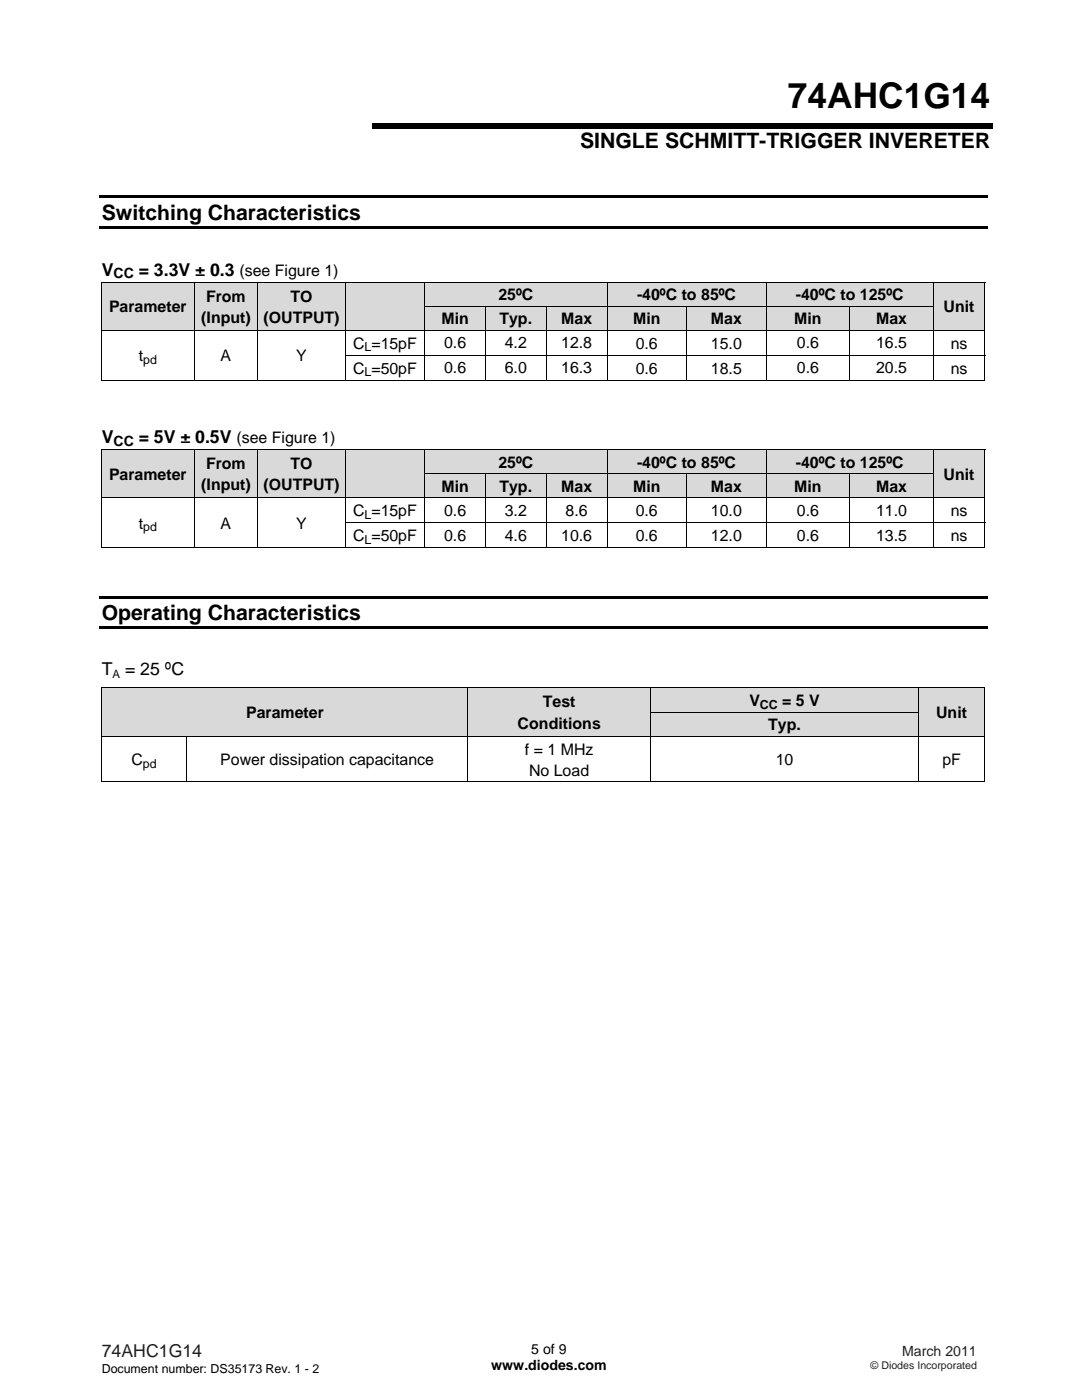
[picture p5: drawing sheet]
<svg xmlns="http://www.w3.org/2000/svg" width="216mm" height="279mm" viewBox="0 0 216 279" stroke-linecap="round" stroke-linejoin="round" font-family="sans-serif">
<defs><g id="words">
<text font-size="7" x="157.2" y="21.6">74AHC1G14</text>
<g font-size="4.2">
<text x="115.8" y="29.5">SINGLE SCHMITT-TRIGGER INVERETER</text>
<text x="20.3" y="43.8">Switching Characteristics</text>
<text x="20.3" y="123.7">Operating Characteristics</text>
</g>
<g font-size="3.5">
<text x="20.3" y="55">V</text>
<text x="27.7" y="55">= 3.3V ± 0.3 (see Figure 1)</text>
<text x="20.3" y="88.4">V</text>
<text x="27.7" y="88.4">= 5V ± 0.5V (see Figure 1)</text>
<text x="20.3" y="134.7">T</text>
<text x="25" y="134.7">= 25 ºC</text>
</g>
<text font-size="3.5" fill="#231f20" x="20.3" y="270.9">74AHC1G14</text>
<g font-size="3.2">
<text x="99.5" y="60">25ºC</text>
<text x="127.1" y="60">-40ºC to 85ºC</text>
<text x="158.8" y="60">-40ºC to 125ºC</text>
<text x="21.8" y="62.4">Parameter</text>
<text x="40.2" y="64.5">(Input)</text>
<text x="41.1" y="60.3">From</text>
<text x="52.6" y="64.5">(OUTPUT)</text>
<text x="58" y="60.3">TO</text>
<text x="88.1" y="64.7">Min</text>
<text x="99.7" y="64.7">Typ.</text>
<text x="112" y="64.7">Max</text>
<text x="126.3" y="64.7">Min</text>
<text x="141.9" y="64.7">Max</text>
<text x="158.5" y="64.7">Min</text>
<text x="174.8" y="64.7">Max</text>
<text x="188.3" y="62.4">Unit</text>
<text x="70.4" y="69.6">C =15pF</text>
<text x="88.6" y="69.5">0.6</text>
<text x="100.7" y="69.5">4.2</text>
<text x="112" y="69.5">12.8</text>
<text x="126.9" y="69.6">0.6</text>
<text x="141.9" y="69.6">15.0</text>
<text x="159" y="69.5">0.6</text>
<text x="174.8" y="69.5">16.5</text>
<text x="189.7" y="69.6">ns</text>
<text x="27.7" y="72.1">t</text>
<text x="44" y="72.1">A</text>
<text x="59.1" y="72.1">Y</text>
<text x="70.4" y="74.6">C =50pF</text>
<text x="88.6" y="74.5">0.6</text>
<text x="100.7" y="74.5">6.0</text>
<text x="112" y="74.5">16.3</text>
<text x="126.9" y="74.6">0.6</text>
<text x="141.9" y="74.6">18.5</text>
<text x="159" y="74.5">0.6</text>
<text x="174.8" y="74.5">20.5</text>
<text x="189.7" y="74.6">ns</text>
<text x="21.8" y="95.7">Parameter</text>
<text x="41.1" y="93.6">From</text>
<text x="58" y="93.6">TO</text>
<text x="99.5" y="93.3">25ºC</text>
<text x="127.1" y="93.3">-40ºC to 85ºC</text>
<text x="158.8" y="93.3">-40ºC to 125ºC</text>
<text x="188.3" y="95.7">Unit</text>
<text x="40.2" y="97.8">(Input)</text>
<text x="52.6" y="97.8">(OUTPUT)</text>
<text x="88.1" y="98.1">Min</text>
<text x="99.7" y="98.1">Typ.</text>
<text x="112" y="98.1">Max</text>
<text x="126.3" y="98.1">Min</text>
<text x="141.9" y="98.1">Max</text>
<text x="158.5" y="98.1">Min</text>
<text x="174.8" y="98.1">Max</text>
<text x="27.7" y="105.5">t</text>
<text x="44" y="105.5">A</text>
<text x="59.1" y="105.5">Y</text>
<text x="70.4" y="103">C =15pF</text>
<text x="70.4" y="108">C =50pF</text>
<text x="88.6" y="102.9">0.6</text>
<text x="88.6" y="107.9">0.6</text>
<text x="100.7" y="107.9">4.6</text>
<text x="100.7" y="102.9">3.2</text>
<text x="112" y="107.9">10.6</text>
<text x="112.9" y="102.9">8.6</text>
<text x="126.9" y="103">0.6</text>
<text x="126.9" y="108">0.6</text>
<text x="141.9" y="103">10.0</text>
<text x="141.9" y="108">12.0</text>
<text x="159" y="102.9">0.6</text>
<text x="159" y="107.9">0.6</text>
<text x="174.8" y="102.9">11.0</text>
<text x="174.8" y="107.9">13.5</text>
<text x="189.7" y="103">ns</text>
<text x="189.7" y="108">ns</text>
<text x="49.1" y="143.3">Parameter</text>
<text x="108.3" y="141.2">Test</text>
<text x="149.5" y="140.9">V</text>
<text x="156.1" y="140.9">= 5 V</text>
<text x="186.8" y="143.3">Unit</text>
<text x="103.3" y="145.4">Conditions</text>
<text x="153.3" y="145.8">Typ.</text>
<text x="26.2" y="152.7">C</text>
<text x="43.9" y="152.7">Power dissipation capacitance</text>
<text x="104.7" y="150.6">f = 1 MHz</text>
<text x="105.6" y="154.8">No Load</text>
<text x="154.8" y="152.7">10</text>
<text x="188" y="152.7">pF</text>
</g>
<g font-size="2.8">
<text x="22.6" y="55.6">CC</text>
<text x="22.6" y="88.9">CC</text>
<text x="98" y="273.5">www.diodes.com</text>
<text x="106" y="270.2">5 of 9</text>
</g>
<text font-size="2.8" fill="#231f20" x="180" y="270.6">March 2011</text>
<g font-size="2.5">
<text x="72.7" y="70.1">L</text>
<text x="28.6" y="72.6">pd</text>
<text x="72.7" y="75.1">L</text>
<text x="28.6" y="106">pd</text>
<text x="72.7" y="103.5">L</text>
<text x="72.7" y="108.5">L</text>
<text x="151.6" y="141.4">CC</text>
<text x="28.5" y="153.2">pd</text>
<text x="20.3" y="274">Document number: DS35173 Rev. 1 - 2</text>
</g>
<text font-size="2.3" x="22.5" y="135.2">A</text>
<text font-size="2.1" fill="#231f20" x="173.7" y="273.2">© Diodes Incorporated</text>
</g></defs>
<path d="M19.8 39h177.2v.5h-177.2zM74.3 24.5h123.8v1.1h-123.8zM19.8 45.1h177.2v.5h-177.2z" fill="#000"/>
<g fill="#d9d9d9">
<path d="M20.4 56.5h18.3v9.3h-18.3z"/>
<path d="M21.1 58.9h16.9v4.5h-16.9z"/>
<path d="M38.8 56.5h12.6v9.3h-12.6z"/>
<path d="M39.5 56.7h11.2v4.3h-11.2z"/>
<path d="M39.5 61h11.2v4.6h-11.2z"/>
<path d="M51.5 56.5h17.3v9.3h-17.3z"/>
<path d="M52.2 56.7h15.9v4.3h-15.9z"/>
<path d="M52.2 61h15.9v4.6h-15.9z"/>
<path d="M69 56.5h15.7v9.3h-15.7z"/>
<path d="M69.7 56.5h14.3v4.6h-14.3z"/>
<path d="M84.9 56.5h36.2v4.6h-36.2z"/>
<path d="M85.5 56.5h34.9v4.6h-34.9z"/>
<path d="M121.2 56.5h31.6v4.6h-31.6z"/>
<path d="M121.9 56.5h30.2v4.6h-30.2z"/>
<path d="M153 56.5h33.2v4.6h-33.2z"/>
<path d="M153.6 56.5h31.9v4.6h-31.9z"/>
<path d="M186.3 56.5h10.1v9.3h-10.1z"/>
<path d="M187 58.9h8.7v4.5h-8.7z"/>
</g>
<path d="M20.2 56.3h.2v.2h-.2zM196.4 56.3h.2v.2h-.2z" fill="#000"/>
<path d="M20.2 56.4h176.4M20.3 56.5v4.6M38.7 56.5v4.6M51.4 56.5v4.6M68.9 56.5v4.6M84.8 56.5v4.6M121.1 56.5v4.6M152.9 56.5v4.6M186.2 56.5v4.6M196.5 56.5v4.6" fill="none" stroke="#000" stroke-width=".2"/>
<g fill="#d9d9d9">
<path d="M84.9 61.2h11.9v4.6h-11.9z"/>
<path d="M85.5 61.2h10.6v4.6h-10.6z"/>
<path d="M97 61.2h11.9v4.6h-11.9z"/>
<path d="M97.6 61.2h10.6v4.6h-10.6z"/>
<path d="M109.1 61.2h12v4.6h-12z"/>
<path d="M109.8 61.2h10.6v4.6h-10.6z"/>
<path d="M121.2 61.2h15.7v4.6h-15.7z"/>
<path d="M121.9 61.2h14.4v4.6h-14.4z"/>
<path d="M137.1 61.2h15.7v4.6h-15.7z"/>
<path d="M137.8 61.2h14.3v4.6h-14.3z"/>
<path d="M153 61.2h16.5v4.6h-16.5z"/>
<path d="M153.6 61.2h15.2v4.6h-15.2z"/>
<path d="M169.7 61.2h16.5v4.6h-16.5z"/>
<path d="M170.3 61.2h15.2v4.6h-15.2z"/>
</g>
<path d="M20.2 61.1h.2v.1h-.2zM20.2 70.8h.2v.2h-.2zM38.7 61.1h.1v.1h-.1zM38.7 70.8h.1v.2h-.1zM51.4 61.1h.1v.1h-.1zM51.4 70.8h.1v.2h-.1zM68.8 61.1h.2v.1h-.2zM196.4 61.1h.2v.1h-.2zM196.4 75.8h.2v.2h-.2z" fill="#000"/>
<g fill="none" stroke="#000" stroke-width=".2">
<path d="M20.2 65.9h176.4M20.2 75.9h18.5M20.3 61.2v4.6M20.3 66v4.8M20.3 71v5M38.7 61.2v4.6M38.7 66v4.8M38.7 71v5M38.8 75.9h12.6M51.4 61.2v4.6M51.4 66v4.8M51.4 71v5"/>
<path d="M51.5 75.9h17.3M68.8 70.9h127.8M68.9 61.2v4.6M68.9 66v4.8M68.9 71v5M69 75.9h15.7M84.7 61.2h101.6M84.8 61.2v4.6M84.8 66v4.8M84.8 71v5M84.9 75.9h11.9M96.9 61.2v4.6"/>
<path d="M96.9 66v4.8M96.9 71v5M97 75.9h11.9M109 61.2v4.6M109 66v4.8M109 71v5M109.1 75.9h12M121.1 61.2v4.6M121.1 66v4.8M121.1 71v5M121.2 75.9h15.7M137 61.2v4.6"/>
<path d="M137 66v4.8M137 71v5M137.1 75.9h15.7M152.9 61.2v4.6M152.9 66v4.8M152.9 71v5M153 75.9h16.5M169.6 61.2v4.6M169.6 66v4.8M169.6 71v5M169.7 75.9h16.5M186.2 61.2v4.6"/>
<path d="M186.2 66v4.8M186.2 71v5M186.3 75.9h10.1M196.5 61.2v4.6M196.5 66v4.8M196.5 71v5"/>
</g>
<g fill="#d9d9d9">
<path d="M20.4 89.9h18.3v9.3h-18.3z"/>
<path d="M21.1 92.2h16.9v4.6h-16.9z"/>
<path d="M38.8 89.9h12.6v9.3h-12.6z"/>
<path d="M39.5 90.1h11.2v4.2h-11.2z"/>
<path d="M39.5 94.3h11.2v4.6h-11.2z"/>
<path d="M51.5 89.9h17.3v9.3h-17.3z"/>
<path d="M52.2 90.1h15.9v4.2h-15.9z"/>
<path d="M52.2 94.3h15.9v4.6h-15.9z"/>
<path d="M69 89.9h15.7v9.3h-15.7z"/>
<path d="M69.7 89.9h14.3v4.5h-14.3z"/>
<path d="M84.9 89.9h36.2v4.5h-36.2z"/>
<path d="M85.5 89.9h34.9v4.5h-34.9z"/>
<path d="M121.2 89.9h31.6v4.5h-31.6z"/>
<path d="M121.9 89.9h30.2v4.5h-30.2z"/>
<path d="M153 89.9h33.2v4.5h-33.2z"/>
<path d="M153.6 89.9h31.9v4.5h-31.9z"/>
<path d="M186.3 89.9h10.1v9.3h-10.1z"/>
<path d="M187 92.2h8.7v4.6h-8.7z"/>
</g>
<path d="M20.2 89.7h.2v.2h-.2zM196.4 89.7h.2v.2h-.2z" fill="#000"/>
<path d="M20.2 89.8h176.4M20.3 89.9v4.5M38.7 89.9v4.5M51.4 89.9v4.5M68.9 89.9v4.5M84.8 89.9v4.5M121.1 89.9v4.5M152.9 89.9v4.5M186.2 89.9v4.5M196.5 89.9v4.5" fill="none" stroke="#000" stroke-width=".2"/>
<g fill="#d9d9d9">
<path d="M84.9 94.6h11.9v4.6h-11.9z"/>
<path d="M85.5 94.6h10.6v4.6h-10.6z"/>
<path d="M97 94.6h11.9v4.6h-11.9z"/>
<path d="M97.6 94.6h10.6v4.6h-10.6z"/>
<path d="M109.1 94.6h12v4.6h-12z"/>
<path d="M109.8 94.6h10.6v4.6h-10.6z"/>
<path d="M121.2 94.6h15.7v4.6h-15.7z"/>
<path d="M121.9 94.6h14.4v4.6h-14.4z"/>
<path d="M137.1 94.6h15.7v4.6h-15.7z"/>
<path d="M137.8 94.6h14.3v4.6h-14.3z"/>
<path d="M153 94.6h16.5v4.6h-16.5z"/>
<path d="M153.6 94.6h15.2v4.6h-15.2z"/>
<path d="M169.7 94.6h16.5v4.6h-16.5z"/>
<path d="M170.3 94.6h15.2v4.6h-15.2z"/>
</g>
<path d="M20.2 94.4h.2v.2h-.2zM38.7 94.4h.1v.2h-.1zM51.4 94.4h.1v.2h-.1zM68.8 94.4h.2v.2h-.2zM196.4 94.4h.2v.2h-.2zM19.8 118.9h177.2v.5h-177.2zM20.2 104.2h.2v.2h-.2zM38.7 104.2h.1v.2h-.1zM51.4 104.2h.1v.2h-.1zM196.4 109.2h.2v.1h-.2zM19.8 125h177.2v.5h-177.2z" fill="#000"/>
<g fill="none" stroke="#000" stroke-width=".2">
<path d="M20.2 99.3h176.4M20.3 94.6v4.6M20.3 99.4v4.8M38.7 94.6v4.6M38.7 99.4v4.8M51.4 94.6v4.6M51.4 99.4v4.8M68.9 94.6v4.6M68.9 99.4v4.8M84.7 94.5h101.6M84.8 94.6v4.6M84.8 99.4v4.8"/>
<path d="M96.9 94.6v4.6M96.9 99.4v4.8M109 94.6v4.6M109 99.4v4.8M121.1 94.6v4.6M121.1 99.4v4.8M137 94.6v4.6M137 99.4v4.8M152.9 94.6v4.6M152.9 99.4v4.8M169.6 94.6v4.6M169.6 99.4v4.8"/>
<path d="M186.2 94.6v4.6M186.2 99.4v4.8M196.5 94.6v4.6M196.5 99.4v4.8M20.2 109.3h18.5M20.3 104.4v4.9M38.7 104.4v4.9M38.8 109.3h12.6M51.4 104.4v4.9M51.5 109.3h17.3M68.8 104.3h127.8M68.9 104.4v4.9"/>
<path d="M69 109.3h15.7M84.8 104.4v4.9M84.9 109.3h11.9M96.9 104.4v4.9M97 109.3h11.9M109 104.4v4.9M109.1 109.3h12M121.1 104.4v4.9M121.2 109.3h15.7M137 104.4v4.9M137.1 109.3h15.7M152.9 104.4v4.9"/>
<path d="M153 109.3h16.5M169.6 104.4v4.9M169.7 109.3h16.5M186.2 104.4v4.9M186.3 109.3h10.1M196.5 104.4v4.9"/>
</g>
<g fill="#d9d9d9">
<path d="M20.4 137.3h72.8v9.6h-72.8z"/>
<path d="M21.1 139.8h71.5v4.6h-71.5z"/>
<path d="M93.4 137.3h36.4v9.6h-36.4z"/>
<path d="M94.1 137.7h35v4.2h-35z"/>
<path d="M94.1 141.9h35v4.6h-35z"/>
<path d="M129.9 137.3h53.3v4.8h-53.3z"/>
<path d="M130.6 137.3h51.9v4.8h-51.9z"/>
<path d="M183.4 137.3h13v9.6h-13z"/>
<path d="M184 139.8h11.7v4.6h-11.7z"/>
</g>
<path d="M20.2 137.1h.2v.2h-.2zM196.4 137.1h.2v.2h-.2z" fill="#000"/>
<path d="M20.2 137.2h176.4M20.3 137.3v4.8M93.3 137.3v4.8M129.8 137.3v4.8M183.3 137.3v4.8M196.5 137.3v4.8" fill="none" stroke="#000" stroke-width=".2"/>
<g fill="#d9d9d9">
<path d="M129.9 142.3h53.3v4.6h-53.3z"/>
<path d="M130.6 142.3h51.9v4.6h-51.9z"/>
</g>
<path d="M20.2 142.1h.2v.2h-.2zM93.2 142.1h.2v.2h-.2zM196.4 142.1h.2v.2h-.2zM196.4 155.9h.2v.1h-.2z" fill="#000"/>
<g fill="none" stroke="#000" stroke-width=".2">
<path d="M20.2 147h176.4M20.2 156h16.9M20.3 142.3v4.6M20.3 147v9M37.2 147v9M37.3 156h55.9M93.3 142.3v4.6M93.3 147v9M93.4 156h36.4M129.8 142.2h53.6M129.8 142.3v4.6M129.8 147v9"/>
<path d="M129.9 156h53.3M183.3 142.3v4.6M183.3 147v9M183.4 156h13M196.5 142.3v4.6M196.5 147v9"/>
</g>
<use href="#words"/>
</svg>
